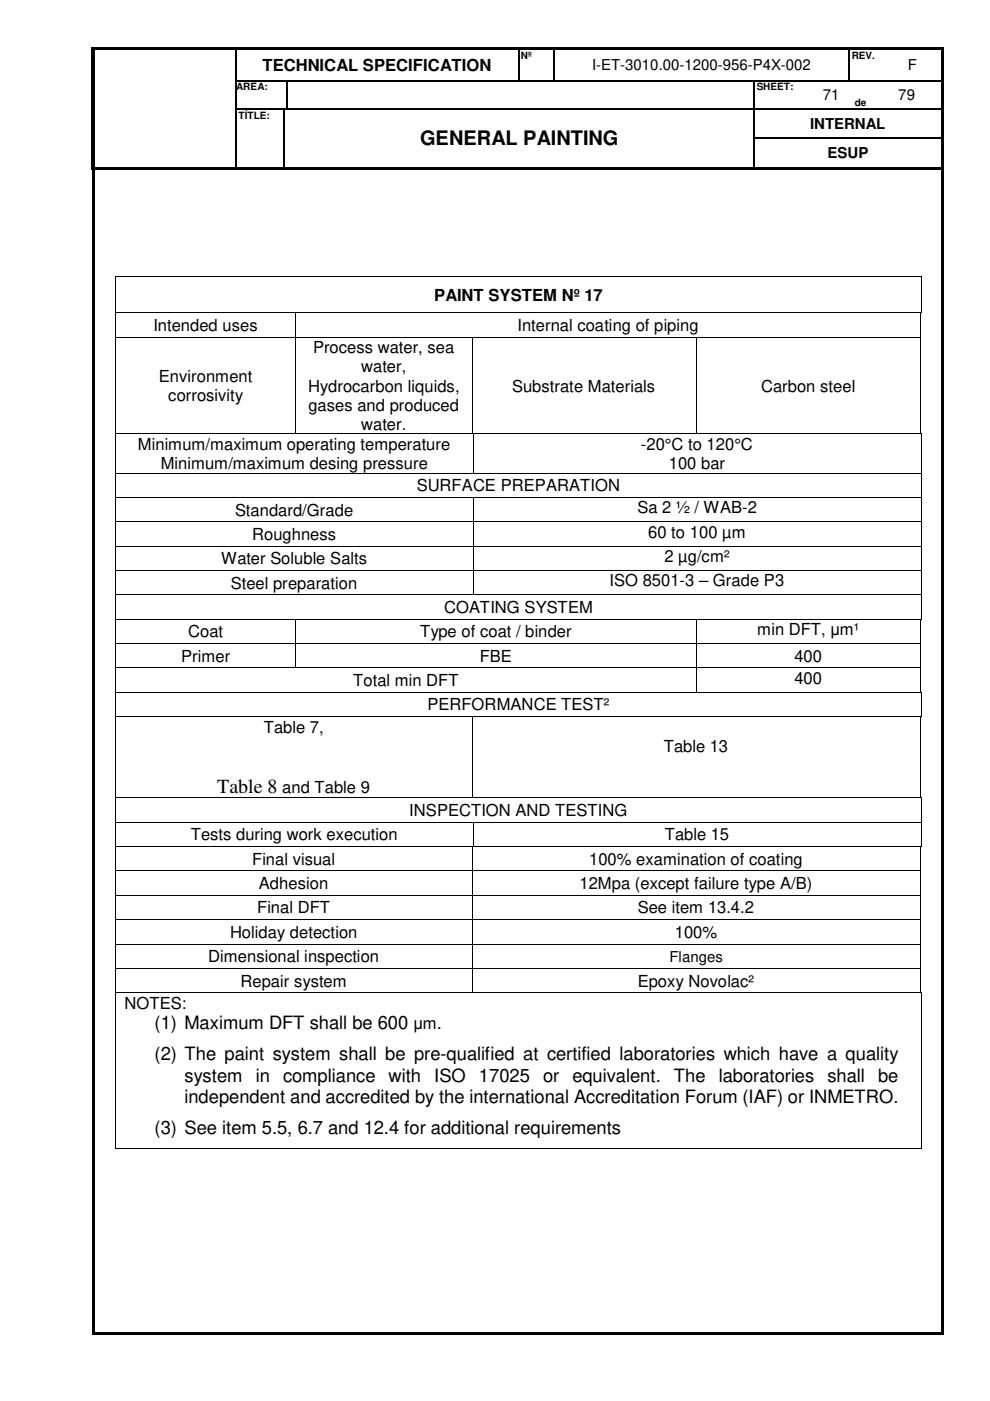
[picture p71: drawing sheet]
<svg xmlns="http://www.w3.org/2000/svg" width="210mm" height="297mm" viewBox="0 0 210 297" stroke-linecap="round" stroke-linejoin="round" font-family="sans-serif">
<defs><g id="words">
<g font-size="4.2">
<text x="89.1" y="30.8">GENERAL PAINTING</text>
<text x="46.1" y="168.1">Table 8</text>
</g>
<g font-size="3.9">
<text x="32.8" y="218.3">(1) Maximum DFT shall be 600 µm.</text>
<text x="32.8" y="224.8">(2) The paint system shall be pre-qualified at certified laboratories which have a quality</text>
<text x="39.1" y="229.3">system</text>
<text x="39.1" y="233.8">independent and accredited by the international Accreditation Forum (IAF) or INMETRO.</text>
<text x="54.2" y="229.3">in</text>
<text x="60" y="229.3">compliance</text>
<text x="82.4" y="229.3">with</text>
<text x="92.1" y="229.3">ISO</text>
<text x="101.6" y="229.3">17025</text>
<text x="115.1" y="229.3">or</text>
<text x="121.4" y="229.3">equivalent.</text>
<text x="142.9" y="229.3">The</text>
<text x="152.4" y="229.3">laboratories</text>
<text x="175.4" y="229.3">shall</text>
<text x="186.2" y="229.3">be</text>
<text x="32.8" y="240.3">(3) See item 5.5, 6.7 and 12.4 for additional requirements</text>
</g>
<g font-size="3.5">
<text x="55.6" y="15">TECHNICAL SPECIFICATION</text>
<text x="92" y="63.8">PAINT SYSTEM Nº 17</text>
<text x="32.5" y="70.2">Intended uses</text>
<text x="109.7" y="70.2">Internal coating of piping</text>
<text x="66.4" y="74.9">Process water, sea</text>
<text x="33.7" y="81">Environment</text>
<text x="65.3" y="83">Hydrocarbon liquids,</text>
<text x="76.6" y="79">water,</text>
<text x="108.6" y="83">Substrate Materials</text>
<text x="161.4" y="83">Carbon steel</text>
<text x="35.7" y="85">corrosivity</text>
<text x="65.4" y="87.1">gases and produced</text>
<text x="29.3" y="95.4">Minimum/maximum operating temperature</text>
<text x="76.6" y="91.1">water.</text>
<text x="135.9" y="95.4">-20°C to 120°C</text>
<text x="34.1" y="99.4">Minimum/maximum desing pressure</text>
<text x="141.8" y="99.4">100 bar</text>
<text x="88.3" y="104.1">SURFACE PREPARATION</text>
<text x="49.8" y="109.3">Standard/Grade</text>
<text x="135.2" y="108.8">Sa 2 ½ / WAB-2</text>
<text x="46.9" y="119.6">Water Soluble Salts</text>
<text x="53.5" y="114.5">Roughness</text>
<text x="137.5" y="114">60 to 100 µm</text>
<text x="140.9" y="119.2">2 µg/cm²</text>
<text x="48.9" y="124.8">Steel preparation</text>
<text x="129.2" y="124.3">ISO 8501-3 – Grade P3</text>
<text x="94.1" y="130">COATING SYSTEM</text>
<text x="39.9" y="135.1">Coat</text>
<text x="89.1" y="135.1">Type of coat / binder</text>
<text x="160.6" y="134.7">min DFT, µm¹</text>
<text x="38.4" y="140.3">Primer</text>
<text x="101.7" y="140.3">FBE</text>
<text x="168.4" y="140.3">400</text>
<text x="74.9" y="145.5">Total min DFT</text>
<text x="168.4" y="145">400</text>
<text x="55.9" y="155.3">Table 7,</text>
<text x="90.6" y="150.6">PERFORMANCE TEST²</text>
<text x="140.7" y="159.4">Table 13</text>
<text x="59.8" y="168.1">and Table 9</text>
<text x="86.8" y="173">INSPECTION AND TESTING</text>
<text x="40.4" y="178.2">Tests during work execution</text>
<text x="140.9" y="178.2">Table 15</text>
<text x="53.5" y="183.3">Final visual</text>
<text x="124.9" y="183.3">100% examination of coating</text>
<text x="54.9" y="188.5">Adhesion</text>
<text x="122.9" y="188.5">12Mpa (except failure type A/B)</text>
<text x="54.5" y="193.7">Final DFT</text>
<text x="135.2" y="193.7">See item 13.4.2</text>
<text x="48.8" y="198.8">Holiday detection</text>
<text x="143.1" y="198.8">100%</text>
<text x="44.2" y="204">Dimensional inspection</text>
<text x="51" y="209.2">Repair system</text>
<text x="135.2" y="209.2">Epoxy Novolac²</text>
<text x="26.4" y="213.9">NOTES:</text>
</g>
<g font-size="3.2">
<text x="125.5" y="14.9">I-ET-3010.00-1200-956-P4X-002</text>
<text x="192.5" y="14.9">F</text>
<text x="174.5" y="21.3">71</text>
<text x="190.5" y="21.3">79</text>
<text x="171.7" y="27.3">INTERNAL</text>
<text x="175.5" y="33.5">ESUP</text>
<text x="141.9" y="203.9">Flanges</text>
</g>
<g font-size="2.1">
<text x="110.4" y="12.4">Nº</text>
<text x="180.6" y="12.4">REV.</text>
<text x="50.1" y="19.2">AREA:</text>
<text x="160.4" y="19.2">SHEET:</text>
<text x="181.2" y="22.4">de</text>
<text x="50.6" y="25.1">TÍTLE:</text>
</g>
</g></defs>
<g fill="#000">
<path d="M19.4 10.5h.8zM19.4 10h.8v.5h-.8zM19.4 10.5h.8v6.5h-.8zM19.4 17h.8v.3h-.8zM20.2 10h29.6v.5h-29.6zM49.8 10.5h.3zM49.8 10h.5v.5h-.5zM49.8 17h.3v.3h-.3zM50.3 10h59.5v.5h-59.5zM60.6 17h.2v.3h-.2zM109.8 10.5h.3zM109.8 10h.5v.5h-.5z"/>
<path d="M109.8 17h.3v.3h-.3zM110.3 10h7v.5h-7zM117.3 10.5h.3zM117.3 10h.5v.5h-.5zM117.3 17h.3v.3h-.3zM117.8 10h62v.5h-62zM159.8 17h.3v.3h-.3zM172.5 17h.2v.3h-.2zM179.8 10.5h.3zM179.8 10h.5v.5h-.5zM179.8 17h.3v.3h-.3zM180.1 17h.2v.3h-.2z"/>
<path d="M180.3 10h7.2v.5h-7.2zM185 17h.3v.3h-.3zM187.5 10h.5v.5h-.5zM187.5 17h.2v.3h-.2zM188 10h11.5v.5h-11.5zM199.5 10h.5v.5h-.5zM199.5 10.5h.5v6.5h-.5zM199.5 17h.5v.3h-.5zM19.4 17.3h.8v5.7h-.8zM19.4 23h.8v.2h-.8zM19.4 23.2h.8v6h-.8zM19.4 29.2h.8v.3h-.8z"/>
<path d="M19.4 29.5h.8v5.9h-.8zM19.4 35.4h.8v.5h-.8zM19.5 35.9l.5 .1zM20.2 35.4h.5v.5h-.5zM20.7 35.4h29.1v.5h-29.1zM49.8 23h.3v.2h-.3zM49.8 29.2h.3v.3h-.3zM49.8 35.4h.5v.5h-.5zM50.3 35.4h9.8v.5h-9.8zM60.1 23h.3v.2h-.3zM60.1 29.2h.4v.3h-.4zM60.1 35.4h.5v.5h-.5z"/>
<path d="M60.4 23h.2v.2h-.2zM60.6 23h.2v.2h-.2zM60.6 35.4h99.2v.5h-99.2zM159.8 23h.3v.2h-.3zM159.8 29.2h.3v.3h-.3zM159.8 35.4h.5v.5h-.5zM160.3 35.4h39.2v.5h-39.2zM172.5 23h.2v.2h-.2zM180 23h.2v.2h-.2zM185 23h.3v.2h-.3zM199.5 17.3h.5v5.7h-.5zM199.5 23h.5v.2h-.5z"/>
<path d="M199.5 23.2h.5v6h-.5zM199.5 29.2h.5v.3h-.5zM199.5 29.5h.5v5.9h-.5zM199.5 35.4h.5v.6h-.5zM24.4 58.6h.2v.2h-.2zM195.3 58.6h.2v.2h-.2zM24.4 66.3h.2v.1h-.2zM24.4 71.4h.2v.2h-.2zM62.7 66.3h.1v.1h-.1zM62.7 71.4h.1v.2h-.1zM100 71.4h.2v.2h-.2zM147.5 71.4h.2v.2h-.2z"/>
<path d="M195.1 66.3h.1v.1h-.1zM195.1 71.4h.1v.2h-.1zM195.2 66.3h.2v.1h-.2zM195.3 66.3h.2v.1h-.2zM24.4 91.9h.2v.2h-.2zM62.7 91.9h.1v.2h-.1zM100 91.9h.2v.2h-.2zM100.2 91.9v.2zM100.2 91.9h.2v.2h-.2zM147.5 91.9h.2v.2h-.2zM195.1 91.9h.1v.2h-.1zM195.2 91.9h.2v.2h-.2z"/>
<path d="M195.3 91.9h.2v.2h-.2zM24.4 100.2h.2v.2h-.2zM24.4 105.4h.2v.1h-.2zM24.4 110.5h.2v.2h-.2zM24.4 115.7h.2v.2h-.2zM100.2 100.2h.2v.2h-.2zM100.2 105.4h.2v.1h-.2zM100.2 110.5h.2v.2h-.2zM100.2 115.7h.2v.2h-.2zM195.3 100.2h.2v.2h-.2zM195.3 105.4h.2v.1h-.2zM195.3 110.5h.2v.2h-.2z"/>
<path d="M195.3 115.7h.2v.2h-.2zM24.4 120.9h.2v.1h-.2zM24.4 126h.2v.2h-.2zM24.4 131.2h.2v.2h-.2zM24.4 136.4h.2v.1h-.2zM62.7 131.2h.1v.2h-.1zM62.7 136.4h.1v.1h-.1zM100.2 120.9h.2v.1h-.2zM100.2 126h.2v.2h-.2zM147.5 131.2h.2v.2h-.2zM147.5 136.4h.2v.1h-.2zM195.1 131.2h.1v.2h-.1z"/>
<path d="M195.1 136.4h.1v.1h-.1zM195.2 131.2h.2v.2h-.2zM195.3 120.9h.2v.1h-.2zM195.3 126h.2v.2h-.2zM195.3 131.2h.2v.2h-.2zM24.4 141.5h.2v.2h-.2zM24.4 146.7h.2v.2h-.2zM24.4 151.8h.2v.2h-.2zM62.7 141.5h.1v.2h-.1zM100 151.8h.2v.2h-.2zM147.5 141.5h.2v.2h-.2zM147.5 146.7h.2v.2h-.2z"/>
<path d="M195.1 141.5h.1v.2h-.1zM195.1 146.7h.1v.2h-.1zM195.1 151.8h.1v.2h-.1zM195.2 146.7h.2v.2h-.2zM195.2 151.8h.2v.2h-.2zM195.3 146.7h.2v.2h-.2zM195.3 151.8h.2v.2h-.2zM24.4 169.1h.2v.1h-.2zM24.4 174.2h.2v.2h-.2zM24.4 179.4h.2v.2h-.2zM100 169.1h.2v.1h-.2zM100 179.4h.2v.2h-.2z"/>
<path d="M100.2 179.4v.2zM100.2 174.2h.2v.2h-.2zM100.2 179.4h.2v.2h-.2zM195.1 169.1h.1v.1h-.1zM195.1 179.4h.1v.2h-.1zM195.2 169.1h.2v.1h-.2zM195.2 179.4h.2v.2h-.2zM195.3 169.1h.2v.1h-.2zM195.3 174.2h.2v.2h-.2zM195.3 179.4h.2v.2h-.2zM24.4 184.6h.2v.1h-.2zM24.4 189.7h.2v.2h-.2z"/>
<path d="M24.4 194.9h.2v.2h-.2zM100 184.6h.2v.1h-.2zM100 189.7h.2v.2h-.2zM100 194.9h.2v.2h-.2zM195.1 184.6h.1v.1h-.1zM195.1 189.7h.1v.2h-.1zM195.1 194.9h.1v.2h-.1zM24.4 200.1h.2v.2h-.2zM24.4 205.3h.2v.1h-.2zM24.4 210.4h.2v.2h-.2zM100 200.1h.2v.2h-.2zM100 205.3h.2v.1h-.2z"/>
<path d="M100 210.4h.2v.2h-.2zM195.1 200.1h.1v.2h-.1zM195.1 205.3h.1v.1h-.1zM195.1 210.4h.1v.2h-.1zM195.2 210.4h.2v.2h-.2zM195.3 210.4h.2v.2h-.2zM24.4 243.3h.2v.2h-.2zM195.3 243.3h.2v.2h-.2zM19.5 36h.5v246.5h-.5zM19.5 282.5h.5v.5h-.5zM20 282.5h179.5v.5h-179.5zM199.5 36h.5v246.5h-.5z"/>
<path d="M199.5 282.5h.5v.5h-.5z"/>
</g>
<path d="M50 10.5v6.5M50 17.3v5.7M60.7 17.3v5.7M117.5 10.5v6.5M50 23.2v6M50 29.5v5.9M60.3 23.2v6M60.3 29.5v5.9" fill="none" stroke="#000" stroke-width=".34"/>
<g fill="none" stroke="#000" stroke-width=".25">
<path d="M50.1 17.1h10.5M60.8 17.1h49M109.9 10.5v6.5M110.1 17.1h7.2M117.6 17.1h42.2M159.9 17.3v5.7M160.1 17.1h12.4M172.7 17.1h7.1M180 10.5v6.5M180.3 17.1h4.7M185.3 17.1h2.2M187.7 17.1h11.8"/>
<path d="M50.1 23.1h10M60.8 23.1h99M159.9 23.2v6M159.9 29.5v5.9M160.1 23.1h12.4M160.1 29.3h39.4M172.7 23.1h7.3M180.2 23.1h4.8M185.3 23.1h14.2"/>
</g>
<g fill="none" stroke="#000" stroke-width=".21">
<path d="M24.5 58.8v7.5M24.6 58.7h170.7M195.4 58.8v7.5M24.5 66.4v5M24.5 71.6v20.3M24.6 66.3h38.1M24.6 71.5h38.1M62.7 66.4v5M62.7 71.6v20.3M62.8 66.3h132.3M62.8 71.5h37.2M100.1 71.6v20.3"/>
<path d="M100.2 71.5h47.3M147.6 71.6v20.3M147.7 71.5h47.4M195.2 66.4v5M195.2 71.6v20.3M24.5 92.1v8.1M24.6 92h38.1M62.8 92h37.2M100.3 92.1v8.1M100.4 92h47.1M147.7 92h47.4M195.4 92.1v8.1"/>
<path d="M24.5 100.4v5M24.5 105.5v5M24.5 110.7v5M24.5 115.9v5M24.6 100.3h75.6M24.6 105.5h75.6M24.6 110.6h75.6M24.6 115.8h75.6M100.3 105.5v5M100.3 110.7v5M100.3 115.9v5M100.4 100.3h94.9"/>
<path d="M100.4 105.5h94.9M100.4 110.6h94.9M100.4 115.8h94.9M195.4 100.4v5M195.4 105.5v5M195.4 110.7v5M195.4 115.9v5M24.5 121v5M24.5 126.2v5M24.5 131.4v5M24.5 136.5v5M24.6 120.9h75.6"/>
<path d="M24.6 126.1h75.6M24.6 131.3h38.1M24.6 136.4h38.1M62.7 131.4v5M62.7 136.5v5M62.8 131.3h84.7M62.8 136.4h84.7M100.3 121v5M100.4 120.9h94.9M100.4 126.1h94.9M147.6 131.4v5M147.6 136.5v5"/>
<path d="M147.7 131.3h47.4M147.7 136.4h47.4M195.2 131.4v5M195.2 136.5v5M195.4 121v5M195.4 126.2v5M24.5 141.7v5M24.5 146.9v4.9M24.5 152v17.1M24.6 141.6h38.1M24.6 146.8h122.9M24.6 151.9h75.4"/>
<path d="M62.8 141.6h84.7M100.1 152v17.1M100.2 151.9h94.9M147.6 141.7v5M147.7 141.6h47.4M147.7 146.8h47.4M195.2 141.7v5M195.2 152v17.1M195.4 146.9v4.9M24.5 169.2v5M24.5 174.4v5M24.5 179.6v5"/>
<path d="M24.6 169.2h75.4M24.6 174.3h75.6M24.6 179.5h75.4M100.1 179.6v5M100.2 169.2h94.9M100.3 174.4v5M100.4 174.3h94.9M100.4 179.5h94.7M195.2 179.6v5M195.4 169.2v5M195.4 174.4v5M24.5 184.7v5"/>
<path d="M24.5 189.9v5M24.5 195.1v5M24.6 184.7h75.4M24.6 189.8h75.4M24.6 195h75.4M100.1 184.7v5M100.1 189.9v5M100.1 195.1v5M100.2 184.7h94.9M100.2 189.8h94.9M100.2 195h94.9M195.2 184.7v5"/>
<path d="M195.2 189.9v5M195.2 195.1v5M24.5 200.3v5M24.5 205.4v5M24.5 210.6v32.7M24.6 200.2h75.4M24.6 205.4h75.4M24.6 210.5h75.4M100.1 200.3v5M100.1 205.4v5M100.2 200.2h94.9M100.2 205.4h94.9"/>
<path d="M100.2 210.5h94.9M195.2 200.3v5M195.2 205.4v5M195.4 210.6v32.7M24.6 243.4h170.7"/>
</g>
<use href="#words"/>
</svg>
